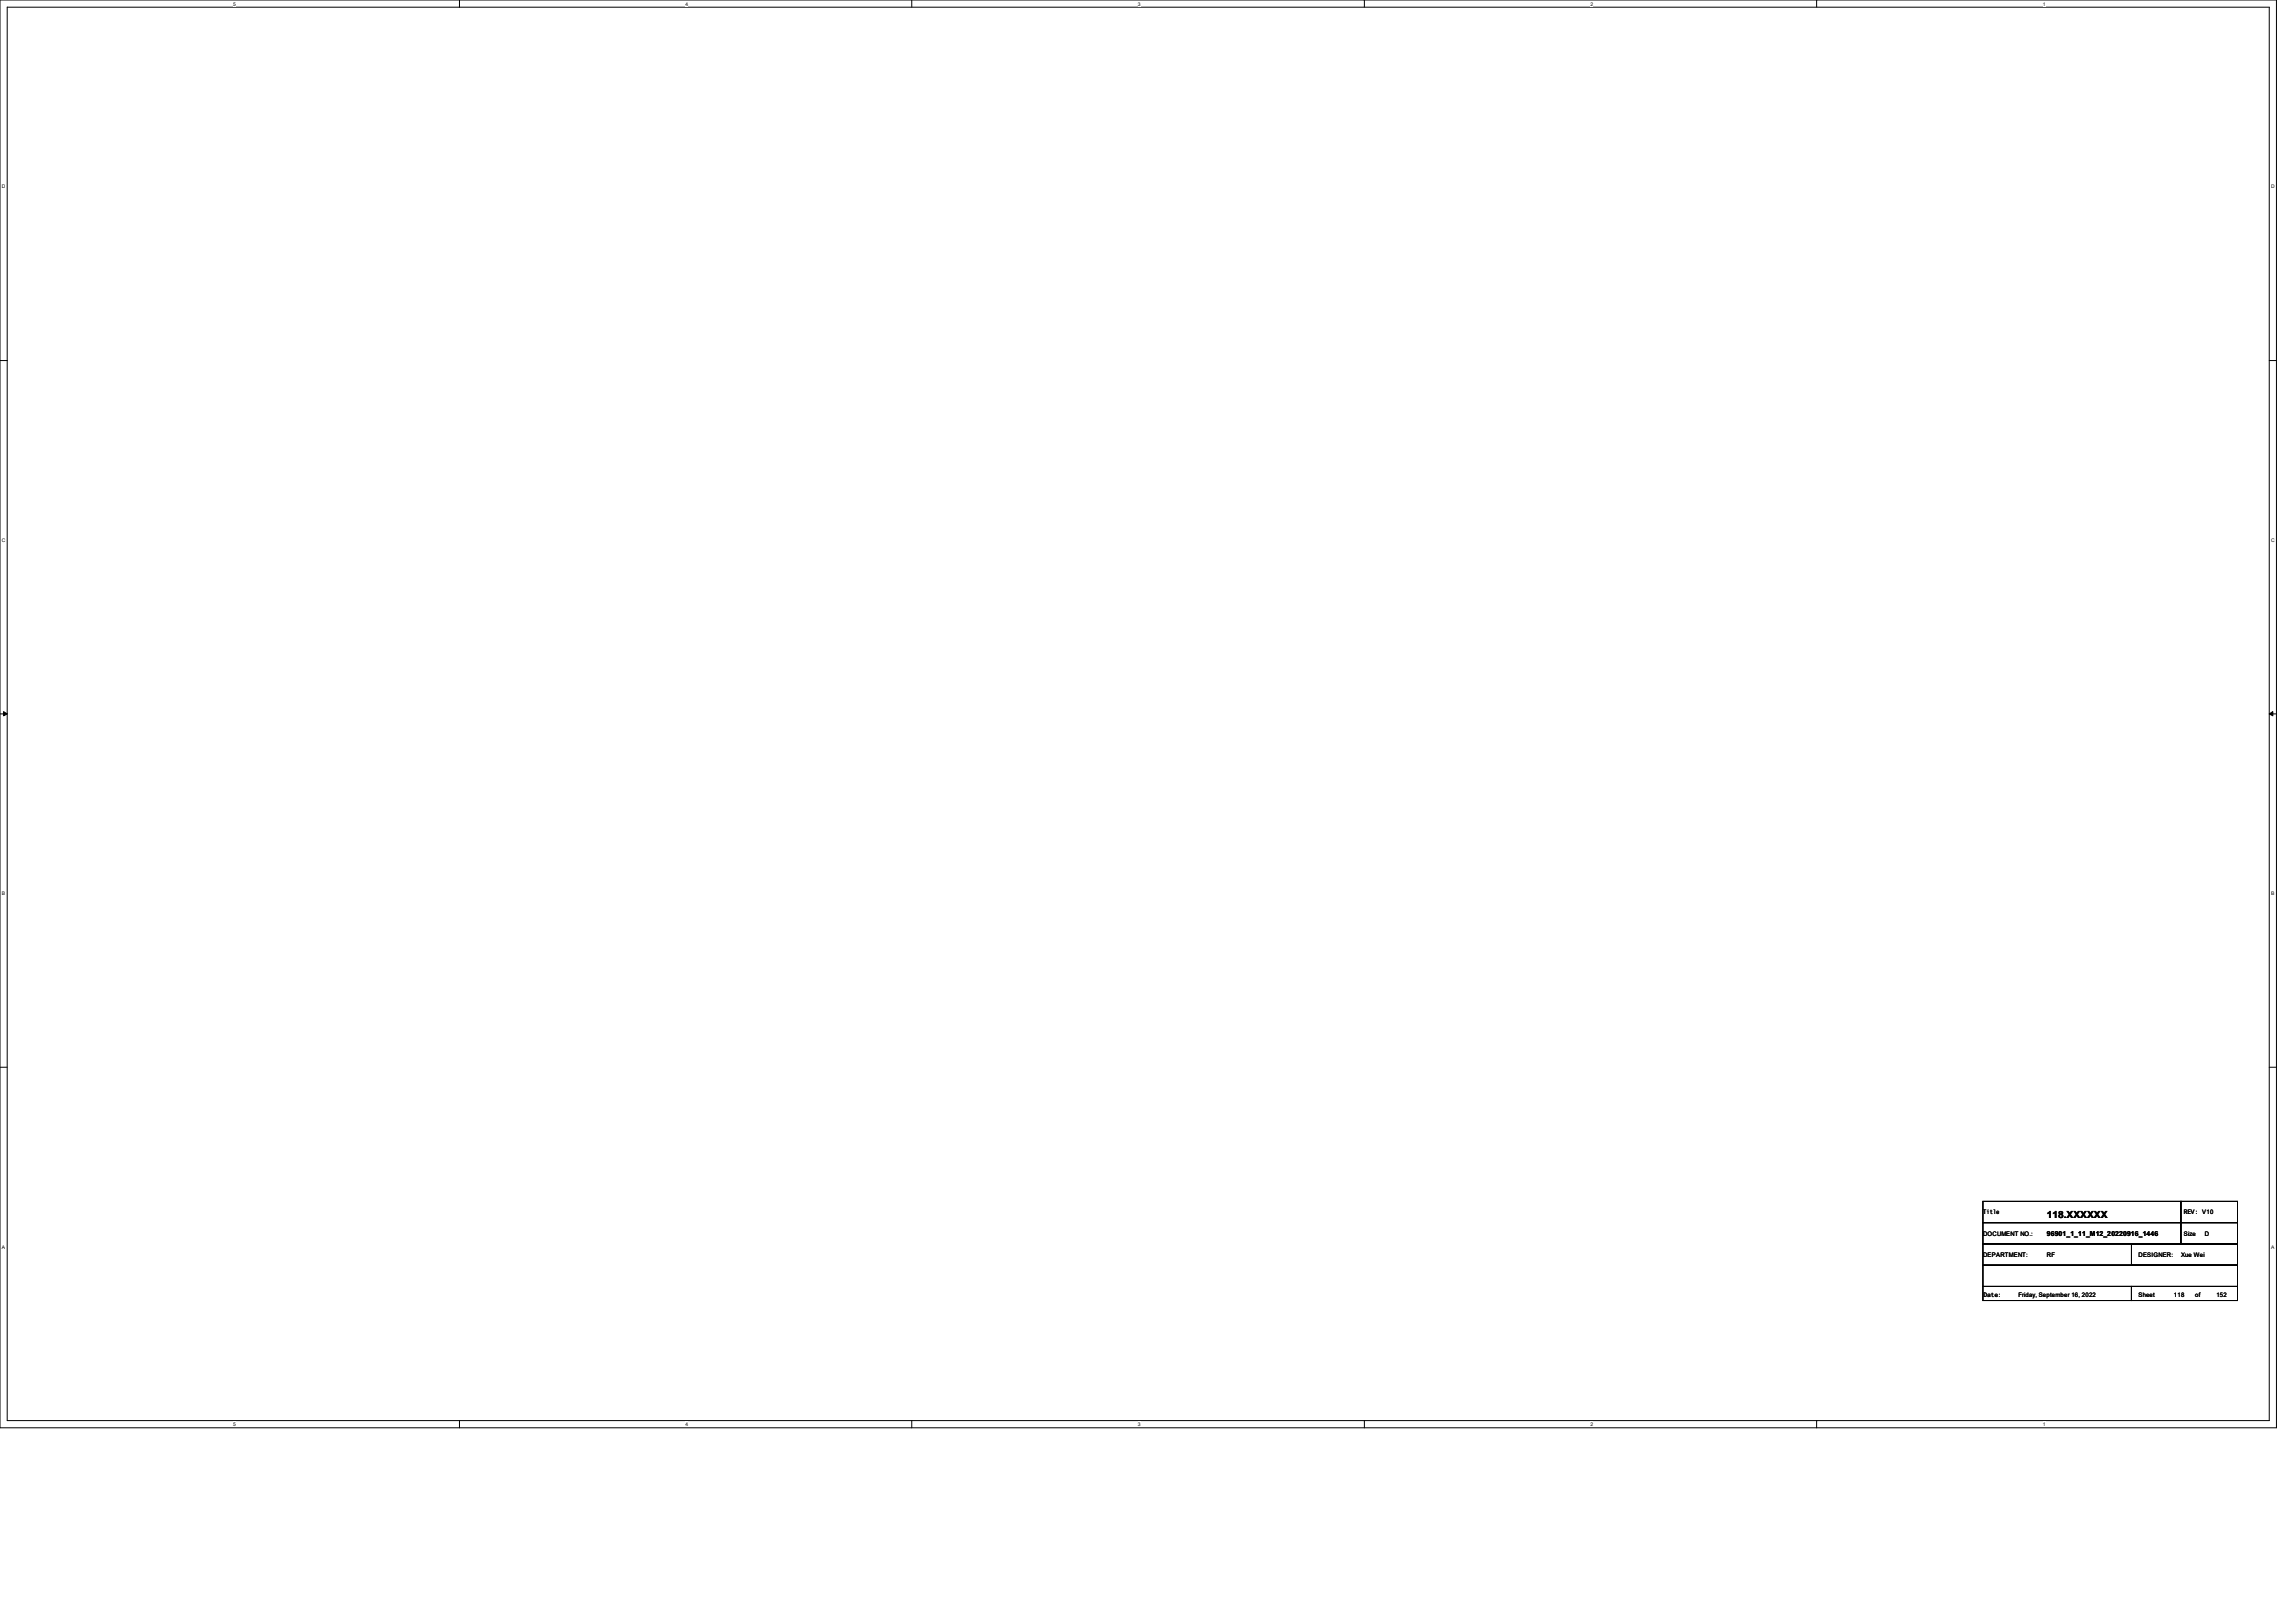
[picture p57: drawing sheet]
<svg xmlns="http://www.w3.org/2000/svg" width="297mm" height="210mm" viewBox="0 0 297 210" stroke-linecap="round" stroke-linejoin="round" font-family="sans-serif">
<defs><g id="words">
<text font-size="1.3" x="264.8" y="157.6">118.XXXXXX</text>
<text font-size=".9" x="264.8" y="159.9">96901_1_11_M12_20220916_1446</text>
<g font-size=".8">
<text x="256.5" y="159.9">DOCUMENT NO.:</text>
<text x="256.5" y="157.1">Title</text>
<text x="282.5" y="157.1">REV: V10</text>
<text x="282.5" y="159.9">Size</text>
<text x="285.2" y="159.9">D</text>
<text x="256.5" y="162.6">DEPARTMENT:</text>
<text x="256.6" y="167.8">Date:</text>
<text x="261.1" y="167.8">Friday, September 16, 2022</text>
<text x="264.8" y="162.6">RF</text>
<text x="276.6" y="162.6">DESIGNER:</text>
<text x="276.6" y="167.8">Sheet</text>
<text x="281.2" y="167.8">118</text>
<text x="282.1" y="162.6">Xue Wei</text>
<text x="283.9" y="167.8">of</text>
<text x="286.7" y="167.8">152</text>
</g>
<g font-size=".6">
<text x="30.2" y=".7">5</text>
<text x="88.7" y=".7">4</text>
<text x="147.2" y=".7">3</text>
<text x="205.7" y=".7">2</text>
<text x="264.2" y=".7">1</text>
<text x=".3" y="24.4">D</text>
<text x="293.8" y="24.4">D</text>
<text x=".3" y="70.1">C</text>
<text x="293.8" y="70.1">C</text>
<text x=".3" y="115.8">B</text>
<text x="293.8" y="115.8">B</text>
<text x=".3" y="161.5">A</text>
<text x="293.8" y="161.5">A</text>
<text x="30.2" y="184.5">5</text>
<text x="88.7" y="184.5">4</text>
<text x="147.2" y="184.5">3</text>
<text x="205.7" y="184.5">2</text>
<text x="264.2" y="184.5">1</text>
</g>
</g></defs>
<path d="M0 0h294.5v184.7h-294.5zM.9 .9h292.6v182.9h-292.6z" fill="none" stroke="#000" stroke-width=".13"/>
<g fill="#fff">
<path d="M30.2 .1h.3v.7h-.3z"/>
<path d="M30.2 183.9h.3v.8h-.3z"/>
</g>
<path d="M59.4 0v.9M59.4 183.8v.9" fill="none" stroke="#000" stroke-width=".13"/>
<g fill="#fff">
<path d="M88.7 .1h.3v.7h-.3z"/>
<path d="M88.7 183.9h.3v.8h-.3z"/>
</g>
<path d="M117.9 0v.9M117.9 183.8v.9" fill="none" stroke="#000" stroke-width=".13"/>
<g fill="#fff">
<path d="M147.2 .1h.3v.7h-.3z"/>
<path d="M147.2 183.9h.3v.8h-.3z"/>
</g>
<path d="M176.5 0v.9M176.5 183.8v.9" fill="none" stroke="#000" stroke-width=".13"/>
<g fill="#fff">
<path d="M205.7 .1h.4v.7h-.4z"/>
<path d="M205.7 183.9h.4v.8h-.4z"/>
</g>
<path d="M235 0v.9M235 183.8v.9" fill="none" stroke="#000" stroke-width=".13"/>
<g fill="#fff">
<path d="M264.2 .1h.4v.7h-.4z"/>
<path d="M264.2 183.9h.4v.8h-.4z"/>
<path d="M.3 23.8h.4v.7h-.4z"/>
<path d="M293.8 23.8h.5v.7h-.5z"/>
<path d="M.3 69.5h.4v.7h-.4z"/>
<path d="M293.8 69.5h.5v.7h-.5z"/>
</g>
<path d="M0 46.7h.9M293.5 46.7h1" fill="none" stroke="#000" stroke-width=".13"/>
<g fill="#fff">
<path d="M.3 115.2h.4v.8h-.4z"/>
<path d="M293.8 115.2h.4v.8h-.4z"/>
</g>
<path d="M0 92.4h.9M293.5 92.4h1" fill="none" stroke="#000" stroke-width=".13"/>
<path d="M.5 92.1l.4 .3-.4 .2zM293.5 92.4l.5-.3v.5z" fill="#000" stroke="#000" stroke-width=".13"/>
<g fill="#fff">
<path d="M.3 161h.3v.7h-.3z"/>
<path d="M293.8 161h.4v.7h-.4z"/>
</g>
<path d="M0 138.1h.9M293.5 138.1h1M256.5 155.4h25.6v2.8h-25.6zM256.5 158.2h25.6v2.8h-25.6zM282.1 155.4h7.3v2.8h-7.3zM282.1 158.2h7.3v2.8h-7.3zM256.5 166.5h19.2v1.8h-19.2zM256.5 163.7h32.9v2.8h-32.9zM256.5 161h32.9v2.7h-32.9zM275.7 166.5h13.7v1.8h-13.7zM275.7 161h13.7v2.7h-13.7z" fill="none" stroke="#000" stroke-width=".13"/>
<use href="#words"/>
</svg>
